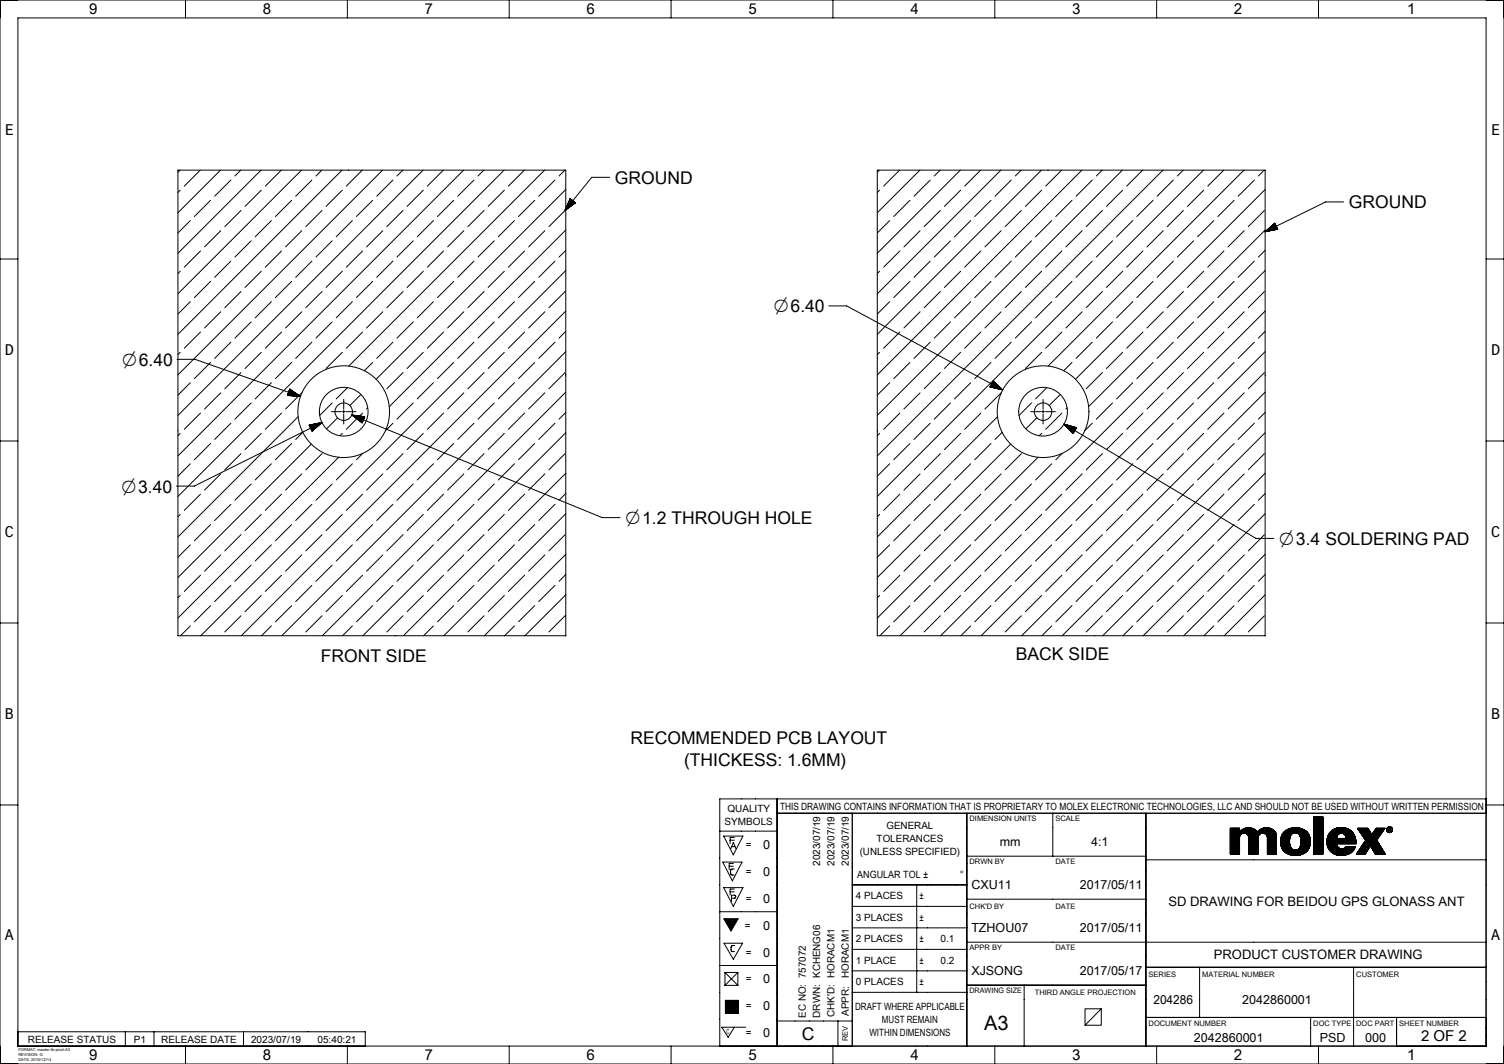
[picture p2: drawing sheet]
<svg xmlns="http://www.w3.org/2000/svg" width="420mm" height="297mm" viewBox="0 0 420 297" stroke-linecap="round" stroke-linejoin="round" font-family="sans-serif">
<defs><g id="words">
<text font-size="5.6" x="274.8" y="287.5">A3</text>
<g font-size="5.4">
<text x="216.1" y="87.2">⌀6.40</text>
<text x="34.1" y="102.1">⌀6.40</text>
<text x="33.9" y="137.5">⌀3.40</text>
<text x="174.7" y="146.3">⌀1.2 THROUGH HOLE</text>
<text x="357.2" y="152.1">⌀3.4 SOLDERING PAD</text>
</g>
<g font-size="4.9">
<text x="171.7" y="51.3">GROUND</text>
<text x="376.7" y="58.1">GROUND</text>
<text x="89.6" y="184.8">FRONT SIDE</text>
<text x="283.7" y="184.3">BACK SIDE</text>
<text x="176.1" y="207.6">RECOMMENDED PCB LAYOUT</text>
<text x="191" y="213.9">(THICKESS: 1.6MM)</text>
<text x="223.9" y="290.3">C</text>
</g>
<g font-size="4.2">
<text x="24.8" y="4">9</text>
<text x="73.3" y="4">8</text>
<text x="118.5" y="4">7</text>
<text x="163.7" y="4">6</text>
<text x="208.9" y="4">5</text>
<text x="254.1" y="4">4</text>
<text x="299.3" y="4">3</text>
<text x="344.5" y="4">2</text>
<text x="393" y="4">1</text>
<text x="1.4" y="37.7">E</text>
<text x="416.4" y="37.7">E</text>
<text x="1.4" y="99.2">D</text>
<text x="416.4" y="99.2">D</text>
<text x="1.4" y="150">C</text>
<text x="416.4" y="150">C</text>
<text x="1.4" y="200.8">B</text>
<text x="416.4" y="200.8">B</text>
<text x="1.4" y="262.4">A</text>
<text x="416.4" y="262.4">A</text>
<text x="396.8" y="290.5">2 OF 2</text>
<text x="24.8" y="296">9</text>
<text x="73.3" y="296">8</text>
<text x="118.5" y="296">7</text>
<text x="163.7" y="296">6</text>
<text x="208.9" y="296">5</text>
<text x="254.1" y="296">4</text>
<text x="299.3" y="296">3</text>
<text x="344.5" y="296">2</text>
<text x="393" y="296">1</text>
</g>
<g font-size="3.6">
<text x="326.3" y="252.8">SD DRAWING FOR BEIDOU GPS GLONASS ANT</text>
<text x="339" y="267.8">PRODUCT CUSTOMER DRAWING</text>
</g>
<g font-size="3.5">
<text x="213.2" y="237">0</text>
<text x="279.2" y="236.2">mm</text>
<text x="304.7" y="236.3">4:1</text>
<text x="213.2" y="244.5">0</text>
<text x="271.3" y="248.3">CXU11</text>
<text x="301.5" y="248.3">2017/05/11</text>
<text x="213.2" y="252">0</text>
<text x="213.2" y="259.5">0</text>
<text x="271.3" y="260.3">TZHOU07</text>
<text x="301.5" y="260.3">2017/05/11</text>
<text x="213.2" y="267">0</text>
<text x="213.2" y="274.5">0</text>
<text x="271.3" y="272.3">XJSONG</text>
<text x="301.5" y="272.3">2017/05/17</text>
<text x="322.1" y="280.3">204286</text>
<text x="346.9" y="280.3">2042860001</text>
<text x="213.2" y="282">0</text>
<text x="213.2" y="289.5">0</text>
<text x="333.4" y="290.8">2042860001</text>
<text x="368.5" y="290.8">PSD</text>
<text x="381.2" y="290.8">000</text>
</g>
<g font-size="2.8">
<text x="203.1" y="226.7">QUALITY</text>
<text x="217.8" y="226">THIS DRAWING CONTAINS INFORMATION THAT IS PROPRIETARY TO MOLEX ELECTRONIC TECHNOLOGIES, LLC AND SHOULD NOT BE USED WITHOUT WRITTEN PERMISSION</text>
<text x="202.4" y="230.3">SYMBOLS</text>
<text x="247.5" y="231.5">GENERAL</text>
<text x="208.3" y="236.8">=</text>
<text x="240.1" y="238.6">(UNLESS SPECIFIED)</text>
<text x="244.8" y="235">TOLERANCES</text>
<text x="208.3" y="244.2">=</text>
<text x="229" y="241.7" transform="rotate(-90 229 241.7)">2023/07/19</text>
<text x="233" y="241.7" transform="rotate(-90 233 241.7)">2023/07/19</text>
<text x="237" y="241.7" transform="rotate(-90 237 241.7)">2023/07/19</text>
<text x="239.4" y="245">ANGULAR TOL ±</text>
<text x="268" y="245">°</text>
<text x="208.3" y="251.7">=</text>
<text x="239" y="251">4 PLACES</text>
<text x="256.7" y="251">±</text>
<text x="239" y="257">3 PLACES</text>
<text x="256.7" y="257">±</text>
<text x="208" y="259.3">=</text>
<text x="239" y="263">2 PLACES</text>
<text x="256.7" y="263">±</text>
<text x="262.7" y="263">0.1</text>
<text x="208.3" y="266.8">=</text>
<text x="239" y="269">1 PLACE</text>
<text x="256.7" y="269">±</text>
<text x="262.7" y="269">0.2</text>
<text x="208.3" y="274.3">=</text>
<text x="237" y="273" transform="rotate(-90 237 273)">HORACM1</text>
<text x="239" y="275">0 PLACES</text>
<text x="256.7" y="275">±</text>
<text x="208.3" y="281.8">=</text>
<text x="238.8" y="282">DRAFT WHERE APPLICABLE</text>
<text x="225" y="284.1" transform="rotate(-90 225 284.1)">EC NO: 757072</text>
<text x="229" y="284.1" transform="rotate(-90 229 284.1)">DRWN: KCHENG06</text>
<text x="233" y="283.9" transform="rotate(-90 233 283.9)">CHK'D: HORACM1</text>
<text x="237" y="283.6" transform="rotate(-90 237 283.6)">APPR:</text>
<text x="246.3" y="285.5">MUST REMAIN</text>
<text x="7.8" y="291">RELEASE STATUS</text>
<text x="37.4" y="291">P1</text>
<text x="45" y="291">RELEASE DATE</text>
<text x="70.1" y="291">2023/07/19</text>
<text x="88.7" y="291">05:40:21</text>
<text x="208.3" y="289.3">=</text>
<text x="242.8" y="289.1">WITHIN DIMENSIONS</text>
</g>
<g font-size="2.1">
<text x="270.7" y="229.3">DIMENSION UNITS</text>
<text x="294.8" y="229.3">SCALE</text>
<text x="270.7" y="241.2">DRWN BY</text>
<text x="294.8" y="241.2">DATE</text>
<text x="270.7" y="253.8">CHK'D BY</text>
<text x="294.8" y="253.7">DATE</text>
<text x="270.7" y="265.2">APPR BY</text>
<text x="294.8" y="265.2">DATE</text>
<text x="320.7" y="272.8">SERIES</text>
<text x="335.7" y="272.8">MATERIAL NUMBER</text>
<text x="378.7" y="272.8">CUSTOMER</text>
<text x="270.7" y="277.3">DRAWING SIZE</text>
<text x="289" y="277.8">THIRD ANGLE PROJECTION</text>
<text x="320.8" y="286.3">DOCUMENT NUMBER</text>
<text x="366.7" y="286.3">DOC TYPE</text>
<text x="378.7" y="286.3">DOC PART</text>
<text x="390.8" y="286.3">SHEET NUMBER</text>
<text x="236.8" y="290.6" transform="rotate(-90 236.8 290.6)">REV</text>
</g>
<text font-size="2" x="202.9" y="288.5">C</text>
<g font-size="1.1">
<text x="5.1" y="293.5">FORMAT: master-tb-prod-A3</text>
<text x="5.1" y="294.9">REVISION: G</text>
<text x="5.1" y="296.3">DATE: 2015/12/14</text>
</g>
</g></defs>
<g fill="none" stroke="#000" stroke-width=".28">
<path d="M0 0h420v297h-420zM5 5h410v287h-410zM51.8 0v5M97 0v5M142.2 0v5M187.4 0v5M232.6 0v5M277.8 0v5M323 0v5M368.2 0v5M49.7 47.5h108.3v130h-108.3zM50.3 47.5l-.6 .6"/>
<path d="M50.3 53.1l-.6 .6M55.9 47.5l-4.4 4.5M58.8 55.9l-4.5 4.5M61.6 47.5l-11.9 11.9M64.5 50.3l-4.6 4.5M67.2 47.5l-1.6 1.6M67.3 58.7l-4.5 4.6M72.9 47.5l-23.2 23.2M73 53.1l-4.6 4.5M78.6 47.5l-4.5 4.5M81.4 55.9l-4.5 4.5M84.2 47.5l-34.5 34.5"/>
<path d="M87.1 50.3l-4.5 4.5M89.9 47.5l-1.7 1.6M89.9 58.7l-4.5 4.6M95.5 47.5l-45.8 45.8M95.6 53.1l-4.5 4.5M101.2 47.5l-4.5 4.5M104.1 55.9l-4.6 4.5M106.8 47.5l-57.1 57.1M109.7 50.3l-4.5 4.5M112.5 47.5l-1.6 1.6M112.6 58.7l-4.6 4.6M118.2 47.5l-68.5 68.5"/>
<path d="M118.2 53.1l-4.5 4.5M123.8 47.5l-4.5 4.5M126.7 55.9l-4.5 4.5M129.5 47.5l-79.8 79.8M132.4 50.3l-4.6 4.5M135.1 47.5l-1.6 1.6M135.2 58.7l-4.5 4.6M140.8 47.5l-91.1 91.1M140.8 53.1l-4.5 4.5M146.4 47.5l-4.4 4.5M149.3 55.9l-4.5 4.5M152.1 47.5l-54.7 54.7"/>
<path d="M155 50.3l-4.5 4.5M157.7 47.5l-1.6 1.6M157.8 58.7l-4.5 4.6M158 52.9l-53 53M158.8 56.4l.6-.8-.8 1.2M159.2 55.5l-.1 .2M159.3 55.5l-.4 .6M159.4 55.6l-.5 .7M159.6 55.7l-1.1 1.3M159.6 55.8l-1.2 1.5M159.7 55.8l-1.4 1.7M159.7 55.9l-1.5 1.8"/>
<path d="M159.7 55.9l-1.6 2.2M159.8 56l-1.8 2.2M159.9 56l-2 2.4M160 56.1l-2.1 2.6M160 56.1l-1.9 2.4M160.1 56.2l-1.7 2.1M160.1 56.2l-1.6 2M160.2 56.3l-1.5 1.8M160.3 56.3l-1.3 1.5M160.3 56.9l.3-.3-.5 .4M160.3 56.3l-1.1 1.4M160.3 56.4l-1 1.2"/>
<path d="M160.4 56.4l-.8 1M160.5 56.5l-.7 .8M160.7 56.6l-.3 .2M160.7 56.6l-3 2.2M160.7 56.6l-1.5-1.1-1.5 3.3M170.2 49.5h-5l-7.5 9.3M245 47.5h108.3v130h-108.3zM245.6 47.5l-.6 .6M245.6 53.1l-.6 .6M251.2 47.5l-4.4 4.5M254.1 55.9l-4.5 4.5M256.9 47.5l-11.9 11.9"/>
<path d="M259.8 50.3l-4.6 4.5M262.5 47.5l-1.6 1.6M262.6 58.7l-4.5 4.6M268.2 47.5l-23.2 23.2M268.3 53.1l-4.6 4.5M273.9 47.5l-4.5 4.5M276.7 55.9l-4.5 4.5M279.5 47.5l-34.5 34.5M282.4 50.3l-4.5 4.5M285.2 47.5l-1.7 1.6M285.2 58.7l-4.5 4.6M290.8 47.5l-45.8 45.8"/>
<path d="M290.9 53.1l-4.5 4.5M296.5 47.5l-4.5 4.5M299.4 55.9l-4.6 4.5M302.1 47.5l-57.1 57.1M305 50.3l-4.5 4.5M307.8 47.5l-1.6 1.6M307.9 58.7l-4.6 4.6M313.4 47.5l-68.4 68.5M313.5 53.1l-4.5 4.5M319.1 47.5l-4.5 4.5M322 55.9l-4.5 4.5M324.8 47.5l-79.8 79.8"/>
<path d="M327.6 50.3l-4.5 4.5M330.4 47.5l-1.6 1.6M330.5 58.7l-4.5 4.6M336.1 47.5l-91.1 91.1M336.1 53.1l-4.5 4.5M341.7 47.5l-4.4 4.5M344.6 55.9l-4.5 4.5M347.4 47.5l-54.7 54.7M350.3 50.3l-4.5 4.5M353 47.5l-1.6 1.6M353.1 58.7l-4.5 4.6M353.3 52.9l-53 53"/>
<path d="M375.2 56.4h-5l-16.9 8.3M0 72.3h5M50.3 75.7l-.6 .7M53.2 61.6l-3.5 3.4M56 70.1l-4.5 4.5M58.8 78.5l-4.5 4.6M61.6 64.4l-4.5 4.5M64.5 72.9l-4.6 4.5M70.1 67.2l-4.5 4.6M73 75.7l-4.6 4.5M75.8 61.6l-4.5 4.5M78.6 70.1l-4.5 4.5"/>
<path d="M81.4 78.5l-4.5 4.6M84.3 64.4l-4.6 4.5M87.1 72.9l-4.5 4.5M92.8 67.2l-4.6 4.6M95.6 75.7l-4.5 4.5M98.4 61.6l-4.5 4.5M101.2 70.1l-4.5 4.5M104.1 78.5l-4.6 4.6M106.9 64.4l-4.5 4.5M109.7 72.9l-4.5 4.5M115.4 67.2l-4.5 4.6M118.2 75.7l-4.5 4.5"/>
<path d="M121 61.6l-4.5 4.5M123.9 70.1l-4.6 4.5M126.7 78.5l-4.5 4.6M129.5 64.4l-4.5 4.5M132.4 72.9l-4.6 4.5M138 67.2l-4.5 4.6M140.8 75.7l-4.5 4.5M143.7 61.6l-4.6 4.5M146.5 70.1l-4.5 4.5M149.3 78.5l-4.5 4.6M152.2 64.4l-4.6 4.5M155 72.9l-4.5 4.5"/>
<path d="M158 75.5l-101.9 102M158 69.9l-1.9 1.9M158 64.2l-49.3 49.3M245.6 75.7l-.6 .7M248.5 61.6l-3.5 3.4M251.3 70.1l-4.5 4.5M254.1 78.5l-4.5 4.6M256.9 64.4l-4.5 4.5M259.8 72.9l-4.6 4.5M265.4 67.2l-4.5 4.6M268.3 75.7l-4.6 4.5M271.1 61.6l-4.5 4.5"/>
<path d="M273.9 70.1l-4.5 4.5M276.7 78.5l-4.5 4.6M279.6 64.4l-4.6 4.5M282.4 72.9l-4.5 4.5M288.1 67.2l-4.6 4.6M290.9 75.7l-4.5 4.5M293.7 61.6l-4.5 4.5M296.5 70.1l-4.5 4.5M299.4 78.5l-4.6 4.6M302.2 64.4l-4.5 4.5M305 72.9l-4.5 4.5M310.7 67.2l-4.5 4.6"/>
<path d="M313.5 75.7l-4.5 4.5M316.3 61.6l-4.5 4.5M319.2 70.1l-4.6 4.5M322 78.5l-4.5 4.6M324.8 64.4l-4.5 4.5M327.6 72.9l-4.5 4.5M333.3 67.2l-4.5 4.6M336.1 75.7l-4.5 4.5M339 61.6l-4.6 4.5M341.8 70.1l-4.5 4.5M344.6 78.5l-4.5 4.6M347.5 64.4l-4.6 4.5"/>
<path d="M350.3 72.9l-4.5 4.5M353.3 64.7l2.7-2.4 .8 1.7zM353.3 75.5l-101.9 102M353.3 69.9l-1.9 1.9M353.3 64.2l-49.3 49.3M353.8 64.6l2.7-1.3-3 1.4M354.4 64.5l2.1-1.1-2.5 1.1M354.6 63.5l1.6-.8-1.8 1M356 62.3l-.1 .1M356 62.4l-.2 .1M356 62.4l-.4 .2M356.1 62.5l-.6 .3"/>
<path d="M356.1 62.5l-.9 .5M356.1 62.6l-1.1 .5M356.2 62.6l-1.3 .7M356.2 62.8l-2 1.1M356.3 62.9l-2.3 1.1M356.3 63l-2.4 1.2M356.3 63l-2.7 1.4M356.4 63.1l-3 1.5M356.6 63.5l-2 .9M356.6 63.5l-1.8 .9M356.6 63.6l-1.4 .7M356.7 63.6l-1.3 .7"/>
<path d="M356.7 63.7l-1.1 .5M356.7 63.8l-.7 .4M356.7 64h-.2M356.8 63.9l-.6 .2M415 72.3h5M50.3 98.3l-.6 .7M53.2 84.2l-3.5 3.5M56 92.7l-4.5 4.5M61.6 87l-4.5 4.6M64.5 95.5l-4.6 4.5M67.3 81.4l-4.5 4.5M70.1 89.9l-4.5 4.5"/>
<path d="M73 98.3l-4.6 4.6M75.8 84.2l-4.5 4.5M78.6 92.7l-4.5 4.5M84.3 87l-4.6 4.6M87.1 95.5l-4.5 4.5M89.9 81.4l-4.5 4.5M92.8 89.9l-4.6 4.5M95.6 98.3l-4.5 4.6M98.4 84.2l-4.5 4.5M101.2 92.7l-4.5 4.5M106.9 87l-4.5 4.6M109.7 95.5l-4.5 4.5"/>
<path d="M112.6 81.4l-4.6 4.5M115.4 89.9l-4.5 4.5M118.2 98.3l-4.5 4.6M121 84.2l-4.5 4.5M123.9 92.7l-4.6 4.5M129.5 87l-4.5 4.6M132.4 95.5l-4.6 4.5M135.2 81.4l-4.5 4.5M138 89.9l-4.5 4.5M140.8 98.3l-4.5 4.6M143.7 84.2l-4.6 4.5M146.5 92.7l-4.5 4.5"/>
<path d="M152.2 87l-4.6 4.6M155 95.5l-4.5 4.5M157.8 81.4l-4.5 4.5M158 98.2l-79.3 79.3M158 92.5l-1.9 1.9M158 86.8l-90.6 90.7M231.4 85.4h5l43.6 23.4M245.6 98.3l-.6 .7M248.5 84.2l-3.5 3.5M251.3 92.7l-4.5 4.5M256.9 87l-4.5 4.6M259.8 95.5l-4.6 4.5"/>
<path d="M262.6 81.4l-4.5 4.5M265.4 89.9l-4.5 4.5M268.3 98.3l-4.6 4.6M271.1 84.2l-4.5 4.5M273.9 92.7l-4.5 4.5M279.6 87l-4.6 4.6M282.4 95.5l-4.5 4.5M285.2 81.4l-4.5 4.5M288.1 89.9l-4.6 4.5M290.9 98.3l-4.5 4.6M293.7 84.2l-4.5 4.5M296.5 92.7l-4.5 4.5"/>
<path d="M302.2 87l-4.5 4.6M305 95.5l-4.5 4.5M307.9 81.4l-4.6 4.5M310.7 89.9l-4.5 4.5M313.5 98.3l-4.5 4.6M316.3 84.2l-4.5 4.5M319.2 92.7l-4.6 4.5M324.8 87l-4.5 4.6M327.6 95.5l-4.5 4.5M330.5 81.4l-4.5 4.5M333.3 89.9l-4.5 4.5M336.1 98.3l-4.5 4.6"/>
<path d="M339 84.2l-4.6 4.5M341.8 92.7l-4.5 4.5M347.5 87l-4.6 4.6M350.3 95.5l-4.5 4.5M353.1 81.4l-4.5 4.5M353.3 98.2l-79.3 79.3M353.3 92.5l-1.9 1.9M353.3 86.8l-90.6 90.7M49.5 100.3h5l29.4 10.4M53.2 106.8l-3.5 3.5M56 115.3l-4.5 4.5M58.8 101.2l-4.5 4.5"/>
<path d="M61.6 109.7l-4.5 4.5M64.5 118.1l-4.6 4.6M67.3 104l-4.5 4.5M70.1 112.5l-4.5 4.5M75.8 106.8l-4.5 4.6M78.6 115.3l-4.5 4.5M80.3 110.4l3.6 .3M80.3 110.4h.1M80.3 110.3l.3 .1M80.4 110.2l.6 .2M80.4 110.2l.8 .3M80.4 110.1l1 .4"/>
<path d="M80.4 110.1l1.4 .4M80.6 109.6l2.9 1M80.6 109.5l3.1 1.1M80.6 109.4l3 1M80.7 109.3l2.7 1M80.7 109.3l2.4 .8M80.7 109.2l2.2 .8M80.7 109.1l1.9 .7M80.8 109.1l1.7 .6M80.8 109l1.5 .6M80.8 108.9l1.2 .4M80.8 108.9l1 .3"/>
<path d="M80.9 108.6l.3 .2M80.9 108.6l3 2.1M80.9 108.6l-.6 1.8M81.3 108.9l-.4-.2 .7 .4M81.4 101.2l-4.5 4.5M82 110.5l-1.6-.5 1.7 .5M82.5 110.6l-2-.8 2.2 .8M83.1 110.6l-2.6-.9 2.8 .9M83.3 116.3l-33.6 33.6M84.3 109.7l-4.6 4.5M86.4 118.6v.1M86.8 118.6l-.4 .2"/>
<path d="M87 118.5l-.6 .3M87.2 118.5l-.8 .4M87.6 118.4l-1.1 .6M87.7 119.9l-.6 .3M87.8 118.4l-1.3 .6M88 118.3l-1.5 .7M88.1 119.5l-1 .6 .9-.5M88.3 119.4l-1.3 .6M88.4 118.3l-1.8 .8M88.5 118.2l-1.9 1M88.6 119.1l-1.6 .9M88.7 119l-1.8 .9"/>
<path d="M89.1 118.1l-2.5 1.2 2.3-1.2M89.2 118.6l-2.3 1.2 2-.9M89.3 118.5l-2.4 1.2M89.3 118.1l-2.6 1.3M89.6 118.2l-2.8 1.4M89.7 118l-3 1.5M89.7 118.1l-2.9 1.5M89.9 117.9l-35.6 17.8h-5M89.9 117.9l-3.6 .8M89.9 117.9l-2.7 2.4-.9-1.6M92.5 114.9h2.8M92.8 112.5l-3.5 3.5"/>
<path d="M94.3 116.6l-3.1 3.1M95.6 114.9h.8M96 111.5v2.7M96 114.5v.8M96 115.6v2.8M96.7 114.9h2.7M97 108.2l-3.1 3.2M98.2 115.8l70 28.7h5M98.2 115.8l2.9 2.2 .7-1.7M98.2 115.8l3.6 .5M98.4 115.9l3.1 1.2M98.6 116.1l2.8 1.2-2.7-1.1"/>
<path d="M98.6 115.9l2.9 1.2M98.8 115.9l2.8 1.1M99 116.4l2.4 1-2.2-.8M99.2 116l2.4 .9M99.3 116.7l2 .8M99.4 116l2.2 .8-2-.8M99.6 116.9l1.7 .7M99.8 117l1.5 .6M100 117.1l1.2 .6M100 116.1l1.7 .6-1.5-.6M100.3 117.4l.9 .4M100.4 117.5l.8 .4"/>
<path d="M100.6 116.1l1.1 .5-.9-.4M100.7 117.7l.5 .2M100.8 110.1l-3.1 3.1M100.9 117.9l.2 .1M101 116.2l.8 .3M101.2 115.3l-4.5 4.5M101.4 116.2l.4 .2-.3-.1M101.7 116.3h.1M102.7 113.9l-.3 .3M104.1 101.2l-2.3 2.3M109.7 118.1l-2.1 2.1M112.6 104l-4.6 4.5"/>
<path d="M115.4 112.5l-4.5 4.5M121 106.8l-4.5 4.6M123.9 115.3l-4.6 4.5M126.7 101.2l-4.5 4.5M129.5 109.7l-4.5 4.5M132.4 118.1l-4.6 4.6M135.2 104l-4.5 4.5M138 112.5l-4.5 4.5M143.7 106.8l-4.6 4.6M146.5 115.3l-4.5 4.5M149.3 101.2l-4.5 4.5M152.2 109.7l-4.6 4.5"/>
<path d="M155 118.1l-4.5 4.6M157.8 104l-4.5 4.5M158 115.1l-1.9 1.9M158 109.5l-68 68M248.5 106.8l-3.5 3.5M251.3 115.3l-4.5 4.5M254.1 101.2l-4.5 4.5M256.9 109.7l-4.5 4.5M259.8 118.1l-4.6 4.6M262.6 104l-4.5 4.5M265.4 112.5l-4.5 4.5M271.1 106.8l-4.5 4.6"/>
<path d="M273.9 115.3l-4.5 4.5M276.5 108l3.5 .8M276.5 108h.1M276.6 107.9l.7 .3M276.6 107.8l.9 .5M276.6 107.7l1.1 .6M276.7 107.6l1.4 .8M276.7 107.6l1.6 .8M276.7 101.2l-4.5 4.5M276.8 107.5l1.9 1M276.8 108.1l-.3-.2 .5 .2M276.9 107.2l2.9 1.6"/>
<path d="M277 107.1l2.7 1.5M277 107.1l2.6 1.3M277 107l2.3 1.2M277.1 106.9l2.1 1.1M277.1 106.8l1.9 1.1M277.1 106.8l1.6 .8M277.2 106.7l1.4 .8M277.2 106.7l1.2 .7M277.2 106.6l1 .5M277.3 106.6l.7 .4M277.3 106.5l.6 .3M277.3 106.5l.4 .2"/>
<path d="M277.3 106.4l.3 .2M277.4 106.4h.1M277.4 106.4l2.6 2.4M277.4 106.4l-.9 1.6M278.6 116.3l-33.6 33.6M278.9 108.6l-2.1-1.1 2.3 1.1M279.4 108.7l-2.5-1.4 2.7 1.5M279.6 109.7l-4.6 4.5M287.8 114.9h2.8M288.1 112.5l-3.5 3.5M289.6 116.6l-3.1 3.1M290.9 114.9h.8"/>
<path d="M291.3 111.5v2.7M291.3 114.5v.8M291.3 115.6v2.8M292 114.9h2.7M292.3 108.2l-3.1 3.2M296.1 110.1l-3.1 3.1M296.5 115.3l-4.5 4.5M297.1 118.4l53.6 31.9h5M297.1 118.4l2.6 2.6M297.1 118.4l3.5 1M297.1 118.4l3 1.8M297.4 118.7l2.7 1.6-2.6-1.5"/>
<path d="M297.5 118.5l2.7 1.6M297.7 118.6l2.5 1.4M297.8 119.1l2.2 1.3-2.1-1.2M298 113.9l-.3 .3M298.1 118.7l2.2 1.2-2-1.2M298.1 119.4l1.8 1.1M298.4 119.7l1.5 .9M298.4 118.8l2 1-1.6-.9M298.5 119.8l1.3 .9M299 118.9l1.4 .8M299.2 119l1.2 .7M299.4 101.2l-2.4 2.3"/>
<path d="M299.6 119.1l.9 .5M299.8 119.1l.7 .4M300.1 119.2l.5 .2-.3-.1M300.5 119.3l.1 .1M300.6 119.4l-.9 1.6M305 118.1l-2.1 2.1M307.9 104l-4.6 4.5M310.7 112.5l-4.5 4.5M316.3 106.8l-4.5 4.6M319.2 115.3l-4.6 4.5M322 101.2l-4.5 4.5M324.8 109.7l-4.5 4.5"/>
<path d="M327.6 118.1l-4.5 4.6M330.5 104l-4.5 4.5M333.3 112.5l-4.5 4.5M339 106.8l-4.6 4.6M341.8 115.3l-4.5 4.5M344.6 101.2l-4.5 4.5M347.5 109.7l-4.6 4.5M350.3 118.1l-4.5 4.6M353.1 104l-4.5 4.5M353.3 115.1l-1.9 1.9M353.3 109.5l-68 68M0 123.1h5"/>
<path d="M50.3 121l-.6 .6M53.2 129.5l-3.5 3.4M56 137.9l-4.5 4.6M58.8 123.8l-4.5 4.5M61.6 132.3l-4.5 4.5M67.3 126.6l-4.5 4.6M70.1 135.1l-4.5 4.5M73 121l-4.6 4.5M75.8 129.5l-4.5 4.5M78.6 137.9l-4.5 4.6M81.4 123.8l-4.5 4.5M84.3 132.3l-4.6 4.5"/>
<path d="M84.6 120.7l-2 2M86.9 124l-37.2 37.2M87.2 120.3h.1M87.5 120l-.4 .3M89.9 126.6l-4.5 4.6M92.8 135.1l-4.6 4.5M94.6 127.6l-44.9 44.9M95.6 121l-.7 .6M98.4 129.5l-4.5 4.5M101.2 137.9l-4.5 4.6M101.3 126.5l-1.8 1.8M106.9 132.3l-4.5 4.5"/>
<path d="M112.6 126.6l-4.6 4.6M115.4 135.1l-4.5 4.5M118.2 121l-4.5 4.5M121 129.5l-4.5 4.5M123.9 137.9l-4.6 4.6M126.7 123.8l-4.5 4.5M129.5 132.3l-4.5 4.5M135.2 126.6l-4.5 4.6M138 135.1l-4.5 4.5M140.8 121l-4.5 4.5M143.7 129.5l-4.6 4.5M146.5 137.9l-4.5 4.6"/>
<path d="M149.3 123.8l-4.5 4.5M152.2 132.3l-4.6 4.5M157.8 126.6l-4.5 4.6M158 137.7l-1.9 1.9M158 132.1l-45.4 45.4M158 120.8l-56.7 56.7M245.6 121l-.6 .6M248.5 129.5l-3.5 3.4M251.3 137.9l-4.5 4.6M254.1 123.8l-4.5 4.5M256.9 132.3l-4.5 4.5M262.6 126.6l-4.5 4.6"/>
<path d="M265.4 135.1l-4.5 4.5M268.3 121l-4.6 4.5M271.1 129.5l-4.5 4.5M273.9 137.9l-4.5 4.6M276.7 123.8l-4.5 4.5M279.6 132.3l-4.6 4.5M279.9 120.7l-2 2M282.2 124l-37.2 37.2M285.2 126.6l-4.5 4.6M288.1 135.1l-4.6 4.5M289.9 127.6l-44.9 44.9M290.9 121l-.7 .6"/>
<path d="M293.7 129.5l-4.5 4.5M296.5 137.9l-4.5 4.6M296.6 126.5l-1.8 1.8M298.8 120.1l1 .6M298.9 120.2l.9 .6-.8-.4M299.3 120.6l.4 .3M299.5 120.8l.2 .1M299.6 120.9l.1 .1M302.2 132.3l-4.5 4.5M307.9 126.6l-4.6 4.6M310.7 135.1l-4.5 4.5M313.5 121l-4.5 4.5"/>
<path d="M316.3 129.5l-4.5 4.5M319.2 137.9l-4.6 4.6M322 123.8l-4.5 4.5M324.8 132.3l-4.5 4.5M330.5 126.6l-4.5 4.6M333.3 135.1l-4.5 4.5M336.1 121l-4.5 4.5M339 129.5l-4.6 4.5M341.8 137.9l-4.5 4.6M344.6 123.8l-4.5 4.5M347.5 132.3l-4.6 4.5M353.1 126.6l-4.5 4.6"/>
<path d="M353.3 137.7l-1.9 1.9M353.3 132.1l-45.4 45.4M353.3 120.8l-56.7 56.7M415 123.1h5M50.3 143.6l-.6 .6M53.2 152.1l-3.5 3.4M58.8 146.4l-4.5 4.6M61.6 154.9l-4.5 4.5M64.5 140.8l-4.6 4.5M67.3 149.3l-4.5 4.5M70.1 157.7l-4.5 4.6M73 143.6l-4.6 4.5"/>
<path d="M75.8 152.1l-4.5 4.5M81.4 146.4l-4.5 4.6M84.3 154.9l-4.6 4.5M87.1 140.8l-4.5 4.5M89.9 149.3l-4.5 4.5M92.8 157.7l-4.6 4.6M95.6 143.6l-4.5 4.5M98.4 152.1l-4.5 4.5M104.1 146.4l-4.6 4.6M106.9 154.9l-4.5 4.5M109.7 140.8l-4.5 4.5M112.6 149.3l-4.6 4.5"/>
<path d="M115.4 157.7l-4.5 4.6M118.2 143.6l-4.5 4.5M121 152.1l-4.5 4.5M126.7 146.4l-4.5 4.6M129.5 154.9l-4.5 4.5M132.4 140.8l-4.6 4.5M135.2 149.3l-4.5 4.5M138 157.7l-4.5 4.6M140.8 143.6l-4.5 4.5M143.7 152.1l-4.6 4.5M149.3 146.4l-4.5 4.6M152.2 154.9l-4.6 4.5"/>
<path d="M155 140.8l-4.5 4.5M157.8 149.3l-4.5 4.5M158 143.4l-34.1 34.1M158 154.7l-22.7 22.8M245.6 143.6l-.6 .6M248.5 152.1l-3.5 3.4M254.1 146.4l-4.5 4.6M256.9 154.9l-4.5 4.5M259.8 140.8l-4.6 4.5M262.6 149.3l-4.5 4.5M265.4 157.7l-4.5 4.6M268.3 143.6l-4.6 4.5"/>
<path d="M271.1 152.1l-4.5 4.5M276.7 146.4l-4.5 4.6M279.6 154.9l-4.6 4.5M282.4 140.8l-4.5 4.5M285.2 149.3l-4.5 4.5M288.1 157.7l-4.6 4.6M290.9 143.6l-4.5 4.5M293.7 152.1l-4.5 4.5M299.4 146.4l-4.6 4.6M302.2 154.9l-4.5 4.5M305 140.8l-4.5 4.5M307.9 149.3l-4.6 4.5"/>
<path d="M310.7 157.7l-4.5 4.6M313.5 143.6l-4.5 4.5M316.3 152.1l-4.5 4.5M322 146.4l-4.5 4.6M324.8 154.9l-4.5 4.5M327.6 140.8l-4.5 4.5M330.5 149.3l-4.5 4.5M333.3 157.7l-4.5 4.6M336.1 143.6l-4.5 4.5M339 152.1l-4.6 4.5M344.6 146.4l-4.5 4.6M347.5 154.9l-4.6 4.5"/>
<path d="M350.3 140.8l-4.5 4.5M353.1 149.3l-4.5 4.5M353.3 154.7l-22.7 22.8M353.3 143.4l-34.1 34.1M0 173.9h5M50.3 166.2l-.6 .7M53.2 174.7l-2.8 2.8M56 160.6l-4.5 4.5M58.8 169.1l-4.5 4.5M64.5 163.4l-4.6 4.5M67.3 171.9l-4.5 4.5M73 166.2l-4.6 4.5"/>
<path d="M75.8 174.7l-2.8 2.8M78.6 160.6l-4.5 4.5M81.4 169.1l-4.5 4.5M87.1 163.4l-4.5 4.5M89.9 171.9l-4.5 4.5M95.6 166.2l-4.5 4.5M98.4 174.7l-2.7 2.8M101.2 160.6l-4.5 4.5M104.1 169.1l-4.6 4.5M109.7 163.4l-4.5 4.5M112.6 171.9l-4.6 4.5M118.2 166.2l-4.5 4.5"/>
<path d="M121 174.7l-2.7 2.8M123.9 160.6l-4.6 4.5M126.7 169.1l-4.5 4.5M132.4 163.4l-4.6 4.5M135.2 171.9l-4.5 4.5M140.8 166.2l-4.5 4.5M143.7 174.7l-2.8 2.8M146.5 160.6l-4.5 4.5M149.3 169.1l-4.5 4.5M155 163.4l-4.5 4.5M157.8 171.9l-4.5 4.5M158 177.3l-.1 .2"/>
<path d="M158 166l-11.4 11.5M158 160.4l-1.9 1.9M245.6 166.2l-.6 .7M248.5 174.7l-2.8 2.8M251.3 160.6l-4.5 4.5M254.1 169.1l-4.5 4.5M259.8 163.4l-4.6 4.5M262.6 171.9l-4.5 4.5M268.3 166.2l-4.6 4.5M271.1 174.7l-2.8 2.8M273.9 160.6l-4.5 4.5M276.7 169.1l-4.5 4.5"/>
<path d="M282.4 163.4l-4.5 4.5M285.2 171.9l-4.5 4.5M290.9 166.2l-4.5 4.5M293.7 174.7l-2.7 2.8M296.5 160.6l-4.5 4.5M299.4 169.1l-4.6 4.5M305 163.4l-4.5 4.5M307.9 171.9l-4.6 4.5M313.5 166.2l-4.5 4.5M316.3 174.7l-2.7 2.8M319.2 160.6l-4.6 4.5M322 169.1l-4.5 4.5"/>
<path d="M327.6 163.4l-4.5 4.5M330.5 171.9l-4.5 4.5M336.1 166.2l-4.5 4.5M339 174.7l-2.8 2.8M341.8 160.6l-4.5 4.5M344.6 169.1l-4.5 4.5M350.3 163.4l-4.5 4.5M353.1 171.9l-4.5 4.5M353.3 177.3l-.1 .2M353.3 166l-11.4 11.5M353.3 160.4l-1.9 1.9M415 173.9h5"/>
<path d="M0 224.7h5M201 232h16M202.1 233.4h5.4l-2.7 5.2zM203.9 234.5h1.2M204.1 236.8l.7-1.7 .7 1.7M204.3 236.3h1M205.1 233.8h-1.2v1.7M217 223v69M217 227h198M270 227v65M270 239h50M294 227v12"/>
<path d="M343.6 237.1l2.6-2.6-2.6 2.7M343.6 234.5l2.6-2.5-2.6 2.6M343.6 233.5l2.4-2.3-2.4 2.4M343.6 231.9l.7-.7-.7 .7M343.6 231.2v7.2h2.6v-4.5M343.6 231.2h2.6M343.6 231.2v.1M343.7 231.2l-.1 .2M343.8 231.2l-.2 .2M343.9 238.4l2.3-2.2-2.2 2.2M343.9 231.2l-.3 .4M344 231.2l-.4 .5"/>
<path d="M344.1 231.2l-.5 .5M344.4 231.2l-.8 .8M344.5 231.2l-.9 .9M344.6 231.2l-1 1M344.7 231.2l-1.1 1.1M344.8 231.2l-1.2 1.3 1.3-1.3M345 231.2l-1.4 1.4M345.1 231.2l-1.5 1.5M345.2 231.2l-1.6 1.6M345.3 231.2l-1.7 1.7M345.4 231.2l-1.8 1.8M345.5 231.2l-1.9 1.9"/>
<path d="M345.6 238.4l.6-.5-.6 .5M345.6 231.2l-2 2M345.7 231.2l-2.1 2.1M345.8 231.2l-2.2 2.2M346.1 231.2l-2.5 2.5M346.1 231.2l-2.5 2.6M346.2 233.9a1.29 1.29 0 0 1 1.2-1.3 1.29 1.29 0 0 1 1.3 1.3M346.2 238.3l-.1 .1M346.2 238.2l-.3 .2M346.2 238.1l-.3 .3M346.2 238l-.4 .4M346.2 237.7l-.7 .7"/>
<path d="M346.2 237.6l-.9 .8M346.2 237.5l-.9 .9M346.2 237.4l-1 1M346.2 237.3l-1.2 1.1M346.2 237.2l-1.2 1.2M346.2 237.1l-1.3 1.3M346.2 237l-1.5 1.4M346.2 236.9l-1.5 1.5M346.2 236.7l-1.6 1.7 1.6-1.6M346.2 236.6l-1.8 1.8M346.2 236.5l-1.9 1.9M346.2 236.4l-2 2"/>
<path d="M346.2 236.3l-2.1 2.1M346.2 236l-2.4 2.4M346.2 235.9l-2.5 2.5M346.2 235.8l-2.6 2.6M346.2 235.7l-2.6 2.7M346.2 235.6l-2.6 2.7M346.2 235.5l-2.6 2.6M346.2 235.4l-2.6 2.7M346.2 235.3l-2.6 2.7M346.2 235.2l-2.6 2.6M346.2 235.1l-2.6 2.7M346.2 235l-2.6 2.7"/>
<path d="M346.2 234.8l-2.6 2.7 2.6-2.6M346.2 234.8l-2.6 2.6M346.2 234.7l-2.6 2.6M346.2 234.4l-2.6 2.6M346.2 234.2l-2.6 2.7M346.2 234.2l-2.6 2.6M346.2 234.1l-2.6 2.6M346.2 233.9l-2.6 2.7M346.2 233.9l-2.6 2.6M346.2 232.2l-2.6 2.6M346.2 232.1l-2.6 2.6M346.2 231.8l-2.6 2.6"/>
<path d="M346.2 231.7l-2.6 2.6M346.2 231.5l-2.6 2.7 2.6-2.6M346.2 231.4l-2.6 2.6M346.2 231.3l-2.6 2.6M346.2 231.2v1M346.2 233.7l-2.6 2.7M346.2 233.6l-2.6 2.7M346.2 233.5l-2.6 2.7M346.3 233.3l-2.7 2.8M346.4 231.9l-.2 .2M346.5 233l-2.9 3M346.9 231.5l-3.3 3.4"/>
<path d="M347.2 231.4l-3.6 3.6M347.3 231.3l-3.7 3.8M347.5 232.6l1.5-1.5-1.7 1.5M347.5 231.3l-3.9 3.9M347.7 231.2l-4.1 4.1M347.8 231.2l-4.2 4.2M347.9 231.1l-4.3 4.4M348 231.1l-4.4 4.5M348.2 231.1l-4.6 4.6M348.4 231.1l-4.8 4.8 4.7-4.8M348.5 231.1l-1.9 1.8M348.6 231.1l-1.7 1.6"/>
<path d="M348.7 231.1l-1.6 1.5M348.7 234.4l2.4-2.3-2.4 2.4M348.7 234.2l2.3-2.2-2.3 2.3M348.7 233.9l2.1-2-2.1 2.1M348.7 233.9v4.5M348.7 238l2.6-2.6-2.6 2.7M348.8 231.1l-1.6 1.5M349.1 231.1l-1.6 1.5M349.2 231.1l-1.6 1.5M349.2 231.1l-1.4 1.5 1.5-1.5M349.4 231.1l-1.5 1.5M349.5 231.2l-1.6 1.5"/>
<path d="M349.6 231.2l-1.6 1.5M349.7 231.2l-1.6 1.5M349.7 231.2l-1.6 1.6M349.8 231.3l-1.6 1.5M349.8 231.3l-1.6 1.6M349.9 231.3l-1.6 1.6M350 231.3l-1.6 1.7M350 231.4l-1.6 1.6M350.1 231.4l-1.6 1.7M350.2 231.4l-1.7 1.7M350.2 231.5l-1.7 1.7M350.3 231.5l-1.7 1.8"/>
<path d="M350.4 231.5l-1.8 1.8M350.4 231.6l-1.8 1.8M350.5 231.6l-1.8 1.9M350.6 231.7l-1.9 1.9M350.7 231.7l-2 2M350.7 231.8l-2 2M350.9 231.9l-2.2 2.2M351.1 232.1l-2.4 2.5M351.3 233.9a1.28 1.28 0 0 1 1.3-1.3 1.28 1.28 0 0 1 1.3 1.3v4.5M351.3 233.9v4.5h-2.6M351.3 238.3h.1M351.3 238.1l-.2 .3"/>
<path d="M351.3 238l-.3 .4M351.3 238l-.4 .4M351.3 237.8l-.5 .6M351.3 237.7l-.6 .7M351.3 237.7l-.7 .7M351.3 237.5l-.8 .9M351.3 237.4l-.9 1M351.3 237.4l-1 1M351.3 237.2l-1.1 1.2M351.3 237.2l-1.2 1.2M351.3 237.1l-1.3 1.3M351.3 236.9l-1.4 1.5"/>
<path d="M351.3 236.9l-1.5 1.5M351.3 236.8l-1.6 1.6M351.3 236.6l-1.7 1.8 1.7-1.8M351.3 236.5l-1.9 1.9M351.3 236.3l-2 2.1M351.3 236.3l-2.1 2.1M351.3 236.2l-2.2 2.2M351.3 236l-2.3 2.4M351.3 236l-2.4 2.4M351.3 235.9l-2.5 2.5M351.3 235.7l-2.5 2.7M351.3 235.6l-2.6 2.7 2.6-2.6"/>
<path d="M351.3 235.3l-2.6 2.6M351.3 235.2l-2.6 2.6M351.3 235.1l-2.6 2.7M351.3 235l-2.6 2.6M351.3 234.9l-2.6 2.6M351.3 234.8l-2.6 2.7M351.3 234.7l-2.6 2.6M351.3 234.6l-2.6 2.6M351.3 234.5l-2.6 2.7M351.3 234.4l-2.6 2.6M351.3 234.3l-2.6 2.6M351.3 234.2l-2.6 2.7"/>
<path d="M351.3 234.1l-2.6 2.6M351.3 233.9l-2.6 2.7 2.6-2.6M351.4 233.8l-2.7 2.6M351.4 233.7l-2.7 2.6M351.4 233.5l-2.7 2.8M351.4 233.4l-2.7 2.8M351.5 233.3l-2.8 2.7M351.7 231.7l-3 3M352 231.5l-3.3 3.3M352 232.7l1.7-1.6-5 4.9M352.4 231.3l-3.7 3.7 3.6-3.6M352.5 232.6l1.5-1.5-1.7 1.5"/>
<path d="M352.6 231.2l-3.9 3.9M352.7 231.2l-4 4M352.8 231.2l-4.1 4.1M353 231.1l-4.3 4.3M353.1 231.1l-4.4 4.4M353.2 231.1l-4.5 4.5M353.3 231.1l-4.6 4.6M353.5 231.1l-4.8 4.7M353.5 231.1l-4.8 4.8M353.8 231.1l-1.7 1.6M353.9 238.4h2.5M353.9 235.1l2.5-2.4-2.5 2.5"/>
<path d="M353.9 234.5l2.3-2.2-2.3 2.3M353.9 234l2.1-2-2.1 2.1M354 238.4l2.4-2.4-2.4 2.4M354.1 231.1l-1.6 1.5M354.2 231.1l-1.5 1.5M354.2 231.1l-1.4 1.5M354.3 231.1l-1.5 1.5M354.4 231.1l-1.5 1.5M354.5 231.2l-1.4 1.4 1.5-1.4M354.7 231.2l-1.6 1.5M354.7 231.2l-1.5 1.5M354.8 231.3l-1.5 1.4"/>
<path d="M354.9 231.3l-1.6 1.5M354.9 231.3l-1.5 1.5M355 231.4l-1.6 1.5M355.1 231.4l-1.5 1.6 1.5-1.6M355.2 231.4l-1.6 1.6M355.3 231.5l-1.6 1.6M355.4 231.6l-1.6 1.7M355.5 231.6l-1.7 1.7M355.6 231.7l-1.8 1.7M355.6 231.7l-1.7 1.8M355.6 238.4l.8-.7-.7 .7M355.7 231.8l-1.8 1.8"/>
<path d="M355.8 231.8l-1.9 1.9M355.9 231.9l-2 1.9M355.9 231.9a3.3 3.3 0 0 0-4.7 .3 3.3 3.3 0 0 0-5 0M355.9 231.9l.5 1.2v5.3M355.9 232l-2 2M356 232.1l-2.1 2.1M356.1 232.1l-2.2 2.2M356.1 232.2l-2.2 2.2M356.2 232.4l-2.3 2.3M356.3 232.4l-2.4 2.4M356.3 232.5l-2.4 2.4M356.3 232.6l-2.4 2.4"/>
<path d="M356.4 232.8l-2.5 2.5M356.4 232.9l-2.5 2.5M356.4 233l-2.5 2.5M356.4 233.1l-2.5 2.5M356.4 238.4h.1M356.4 238.3h.1M356.4 238.2l-.2 .2M356.4 238.1l-.3 .3M356.4 238l-.4 .4M356.4 237.8l-.5 .6 .5-.5M356.4 237.5l-.9 .9M356.4 237.4l-.9 1"/>
<path d="M356.4 237.3l-1.1 1.1M356.4 237.2l-1.2 1.2M356.4 237.1l-1.2 1.3M356.4 237l-1.4 1.4M356.4 236.9l-1.5 1.5M356.4 236.8l-1.5 1.6M356.4 236.7l-1.7 1.7M356.4 236.6l-1.8 1.8M356.4 236.5l-1.8 1.9M356.4 236.4l-2 2M356.4 236.3l-2.1 2.1M356.4 236.2l-2.1 2.2"/>
<path d="M356.4 236.1l-2.3 2.3M356.4 235.8l-2.5 2.6M356.4 235.8l-2.5 2.5M356.4 235.6l-2.5 2.6M356.4 235.5l-2.5 2.6M356.4 235.5l-2.5 2.5M356.4 235.3l-2.5 2.6M356.4 235.2l-2.5 2.6M356.4 235.2l-2.5 2.5M356.4 235l-2.5 2.6M356.4 234.9l-2.5 2.6M356.4 234.9l-2.5 2.5"/>
<path d="M356.4 234.7l-2.5 2.6M356.4 234.6l-2.5 2.6M356.4 234.6l-2.5 2.5M356.4 234.4l-2.5 2.6M356.4 234.1l-2.5 2.8M356.4 234l-2.5 2.6M356.4 234l-2.5 2.5M356.4 233.8l-2.5 2.6M356.4 233.8l-2.5 2.5M356.4 233.7l-2.5 2.5M356.4 233.5l-2.5 2.6M356.4 233.5l-2.5 2.5"/>
<path d="M356.4 233.4l-2.5 2.5M356.4 233.2l-2.5 2.6M356.4 233.2l-2.5 2.5M358 236.9l2.1-2-2 2.1M358.3 237.3l1.8-1.9-1.8 1.9M358.5 237.5l1.7-1.6-1.7 1.7M358.8 232l-.4 .4M359.2 231.7l-1.1 1.1M359.3 231.7l-1.2 1.2M359.6 231.5l-1.6 1.6M359.8 238.4l1.3-1.2-1.3 1.2M359.8 231.4l-1.9 2"/>
<path d="M359.9 231.4l-2.1 2M360.1 231.3l-2.3 2.3M360.1 235l-2 2M360.1 235.1l-2 2M360.1 234.7l-2.1 2.2M360.1 235.2l-1.9 2M360.1 234.6l-2.1 2.2M360.1 235.3l-1.9 1.9M360.1 234.4l-2.2 2.3 2.2-2.2M360.2 235.6l-1.8 1.8 1.8-1.7M360.2 234.2l-2.3 2.4M360.2 235.7l-1.8 1.8"/>
<path d="M360.2 234l-2.3 2.5 2.3-2.3M360.2 235.9l-1.6 1.7M360.3 233.8l-2.5 2.5 2.4-2.4M360.3 231.3l-2.6 2.5M360.3 236l-1.7 1.7 1.7-1.6M360.3 233.6l-2.5 2.6M360.3 236.2l-1.6 1.6M360.3 233.5l-2.6 2.6M360.3 236.3l-1.5 1.5M360.3 231.2l-2.6 2.7M360.4 236.3l-1.6 1.6M360.4 236.4l-1.5 1.5"/>
<path d="M360.4 236.4a1.41 1.41 0 0 0 1.3 .9 1.41 1.41 0 0 0 1.3-.9M360.4 233.3l-2.7 2.8M360.4 236.5l-1.5 1.5M360.4 236.5l-1.4 1.5M360.5 236.6l-1.4 1.4M360.5 231.2l-2.8 2.8M360.5 236.7l-1.4 1.4M360.5 236.7l-1.3 1.4M360.6 233.1l-2.9 2.9M360.6 236.8l-1.4 1.3M360.7 236.9l-1.3 1.3 1.3-1.3M360.7 231.1l-3.1 3.1"/>
<path d="M360.7 236.9l-1.3 1.4M360.8 237l-1.3 1.3M360.9 237l-1.3 1.3M360.9 231.1l-3.3 3.3M360.9 237.1l-1.3 1.3M361 231.1l-3.4 3.4M361 237.1l-1.3 1.3M361.1 231.1l-3.5 3.5M361.2 237.2l-1.3 1.3M361.2 231.1l-3.6 3.6M361.3 237.3l-1.3 1.2M361.3 231l-3.7 3.8"/>
<path d="M361.3 237.3l-1.2 1.2M361.4 237.3l-1.3 1.2M361.4 231l-3.8 3.9M361.5 237.3l-1.3 1.3M361.6 231l-4 4M361.6 237.3l-1.3 1.3 1.4-1.3M361.6 231l-4 4.1M361.7 232.5l1.4-1.3-1.2 1.3M361.7 231l-4.1 4.2M361.8 237.3l-1.4 1.3M361.9 231l-4.3 4.3M361.9 237.3l-1.4 1.4"/>
<path d="M361.9 231l-4.3 4.4M362 237.3l-1.4 1.4M362 231l-4.4 4.5M362.1 238.8l3.9-3.8-4 3.8M362.2 231l-4.6 4.6M362.2 237.2l-1.5 1.5M362.3 237.2l-1.5 1.5M362.3 231.1l-4.7 4.6M362.4 231.1l-4.7 4.7M362.5 231.1l-4.8 4.8M362.6 231.1l-1.7 1.6M362.6 237l-1.8 1.7"/>
<path d="M362.7 231.1l-1.5 1.5M362.7 231.1l-1.4 1.4M362.8 231.1l-1.4 1.4M362.9 231.2l-1.3 1.3M363 231.2l-1.4 1.3M363 233.4a1.54 1.54 0 0 0-1.9-.8 1.54 1.54 0 0 0-1 1.8l.3 2M363 233.4l.3 1.5-.3 1.5M363.1 233.5l1.6-1.6-1.6 1.6M363.2 233.9l1.8-1.7-1.8 1.8M363.2 231.2l-1.3 1.3M363.3 234.7l2.1-2-2.1 2.1M363.3 231.3l-1.3 1.2"/>
<path d="M363.4 231.3l-1.2 1.2 1.2-1.2M363.5 231.3l-1.3 1.3M363.6 231.4l-1.2 1.2 1.3-1.2M363.7 231.4l-1.3 1.3M363.8 231.4l-1.3 1.3M363.9 231.5l-1.4 1.2M364 231.5l-1.4 1.3M364 231.5l-1.3 1.4M364.1 231.6l-1.4 1.3M364.1 231.6l-1.3 1.4M364.2 231.6l-1.4 1.4M364.3 231.7l-1.4 1.4"/>
<path d="M364.4 231.8l-1.5 1.4M364.5 231.8l-1.5 1.5M364.5 231.8a4.3 4.3 0 0 0-6.9 2.8 3.9 3.9 0 0 0 4.9 4.2l2-.8M364.5 231.8l.9 1M364.6 231.9l-1.6 1.5M364.7 232l-1.6 1.6M364.8 232l-1.6 1.8 1.6-1.7M364.9 232.1l-1.7 1.7M365 232.3l-1.8 1.8M365.1 232.3l-1.8 2.1M365.2 237.4l-.5 .4M365.2 232.5l-1.9 1.9"/>
<path d="M365.2 232.5l-1.9 2M365.3 232.6l-2 2M365.3 237.2l-.8 .8M365.4 232.8l-2.1 2.1M365.4 232.8a4.1 4.1 0 0 1-.9 5.2M365.4 232.8l-2.1 2.2M365.5 232.9l-2.2 2.2M365.5 236.9l-1.3 1.3M365.5 233l-2.2 2.2M365.5 233l-2.2 2.3M365.6 233.1l-2.3 2.3M365.6 236.7l-1.6 1.6"/>
<path d="M365.6 233.2l-2.3 2.4M365.6 236.6l-1.7 1.8M365.6 233.3l-2.4 2.3M365.7 233.3l-2.5 2.5M365.7 233.4l-2.5 2.5M365.7 236.4l-2 2.1M365.7 233.5l-2.5 2.5M365.7 233.5l-2.6 2.7M365.8 233.6l-2.8 2.8M365.8 236.2l-2.3 2.3M365.8 233.7l-2.8 2.8M365.8 236.1l-2.4 2.5"/>
<path d="M365.8 233.7l-3 3.1M365.8 233.8l-4.8 5 4.8-4.9M365.8 236l-2.6 2.6M365.9 234l-4.8 4.8M365.9 235.8l-2.9 2.9M365.9 234.1l-4.7 4.7M365.9 235.7l-3 3M365.9 234.2l-4.6 4.6M365.9 235.6l-3.1 3.1M365.9 235.5l-3.2 3.2M365.9 234.3l-4.5 4.5M365.9 234.4l-4.4 4.4"/>
<path d="M365.9 235.4l-3.3 3.4M365.9 234.5l-4.3 4.3M366 235.3l-3.6 3.5M366 234.6l-4.3 4.2M366 235.2l-3.6 3.6M366 234.7l-4.2 4.1M366 235.1l-3.8 3.7M366 234.8l-4.1 4M366.8 228.1v10.3M366.8 228.1h2.7M366.8 229.1l1.2-1-1.2 1.1M366.8 228.3l.3-.2-.3 .2"/>
<path d="M366.8 236.5l2.7-2.6-2.7 2.7M366.8 234.8l2.7-2.6-2.7 2.7M366.8 233.1l2.7-2.5-2.7 2.6M366.8 231.4l2.7-2.5-2.7 2.7M366.9 228.1h-.1M367 228.1l-.2 .1M367.2 228.1l-.4 .4M367.4 228.1l-.6 .5M367.5 228.1l-.7 .6M367.6 228.1l-.8 .7M367.7 228.1l-.9 .8M367.8 228.1l-1 .9"/>
<path d="M368.1 228.1l-1.3 1.2M368.2 228.1l-1.4 1.3M368.3 228.1l-1.5 1.4M368.4 228.1l-1.6 1.5M368.5 228.1l-1.7 1.6M368.6 228.1l-1.8 1.7M368.7 228.1l-1.9 1.8M368.7 238.4l.8-.7-.8 .7M368.8 228.1l-2 2 2.1-2M369 228.1l-2.2 2.1M369.1 228.1l-2.3 2.2M369.1 228.1l-2.3 2.3"/>
<path d="M369.3 228.1l-2.5 2.4M369.4 228.1l-2.6 2.5M369.4 228.1l-2.6 2.6M369.5 228.1v10.3h-2.7M369.5 228.4l-2.7 2.7M369.5 228.3l-2.7 2.7M369.5 228.2l-2.7 2.6M369.5 228.1l-2.7 2.7M369.5 238.3l-.1 .1M369.5 238.3l-.2 .1M369.5 238.2l-.3 .2M369.5 238.1l-.3 .3"/>
<path d="M369.5 238l-.5 .4M369.5 237.8l-.6 .6 .6-.5M369.5 237.5l-.9 .9M369.5 237.4l-1.1 1M369.5 237.3l-1.1 1.1M369.5 237.2l-1.2 1.2M369.5 237.1l-1.4 1.3M369.5 237l-1.4 1.4M369.5 236.9l-1.5 1.5M369.5 236.8l-1.7 1.6M369.5 236.7l-1.7 1.7M369.5 236.6l-1.8 1.8"/>
<path d="M369.5 236.5l-2 1.9M369.5 236.4l-2 2M369.5 236.3l-2.1 2.1M369.5 236.1l-2.3 2.3 2.3-2.2M369.5 236l-2.4 2.4M369.5 235.9l-2.6 2.5M369.5 235.8l-2.6 2.6M369.5 235.7l-2.7 2.7M369.5 235.6l-2.7 2.7M369.5 235.5l-2.7 2.7M369.5 235.4l-2.7 2.7M369.5 235.3l-2.7 2.7"/>
<path d="M369.5 235.2l-2.7 2.7M369.5 235.1l-2.7 2.7M369.5 235l-2.7 2.7M369.5 234.9l-2.7 2.7M369.5 234.8l-2.7 2.7M369.5 234.7l-2.7 2.7M369.5 234.6l-2.7 2.7M369.5 234.5l-2.7 2.7M369.5 234.4l-2.7 2.7M369.5 234.3l-2.7 2.7M369.5 234.2l-2.7 2.7M369.5 234l-2.7 2.8 2.7-2.7"/>
<path d="M369.5 233.7l-2.7 2.7M369.5 233.7l-2.7 2.6M369.5 233.5l-2.7 2.7M369.5 233.4l-2.7 2.7M369.5 233.4l-2.7 2.6M369.5 233.2l-2.7 2.7M369.5 233.1l-2.7 2.7M369.5 233.1l-2.7 2.6M369.5 233l-2.7 2.6M369.5 232.8l-2.7 2.7M369.5 232.8l-2.7 2.6M369.5 232.7l-2.7 2.6"/>
<path d="M369.5 232.5l-2.7 2.7M369.5 232.4l-2.7 2.7 2.7-2.6M369.5 232.1l-2.7 2.6M369.5 231.9l-2.7 2.7M369.5 231.9l-2.7 2.6M369.5 231.8l-2.7 2.6M369.5 231.7l-2.7 2.6M369.5 231.6l-2.7 2.7M369.5 231.5l-2.7 2.6M369.5 231.4l-2.7 2.6M369.5 231.3l-2.7 2.7M369.5 231.2l-2.7 2.6"/>
<path d="M369.5 231.1l-2.7 2.6M369.5 231l-2.7 2.7M369.5 230.9l-2.7 2.6M369.5 230.7l-2.7 2.7 2.7-2.6M369.5 230.4l-2.7 2.7M369.5 230.3l-2.7 2.6M369.5 230.2l-2.7 2.6M369.5 230.1l-2.7 2.7M369.5 230l-2.7 2.6M369.5 229.9l-2.7 2.6M369.5 229.8l-2.7 2.7M369.5 229.7l-2.7 2.6"/>
<path d="M369.5 229.6l-2.7 2.7M369.5 229.5l-2.7 2.7M369.5 229.4l-2.7 2.6M369.5 229.3l-2.7 2.7M369.5 229.2l-2.7 2.7M369.5 229l-2.7 2.7 2.7-2.6M369.5 228.7l-2.7 2.7M369.5 228.6l-2.7 2.7M369.5 228.5l-2.7 2.6M370.5 234.7l3.8-3.7-3.8 3.8M370.5 234.5l.1 1.3 .4 1.1M370.6 235.8l4.8-4.7-4.8 4.8"/>
<path d="M370.8 233.3l-.3 1.2M371 236.9l1.3 1.3 1.8 .6M371.3 237.4l3.4-3.4-3.4 3.4M372.2 238.1l1.6-1.5-1.6 1.6M372.2 231.6l-1 1.1M372.4 231.5l-1.3 1.3M372.5 238.3l1.6-1.5-1.5 1.6M372.6 231.4l-1.7 1.7M372.9 231.3l-2.1 2M373 231.3l-2.2 2.1M373.1 231.2l-2.4 2.4M373.3 231.1l-2.6 2.7"/>
<path d="M373.3 233.9l-2.5 2.6M373.3 233.8l-2.5 2.6M373.3 234l-2.5 2.6M373.3 235.7l-1.8 1.9M373.3 233.7l-2.5 2.6M373.3 235.8l-1.7 1.9M373.3 233.6l-2.6 2.6M373.4 233.5l-2.7 2.7M373.4 231.1l-2.7 2.7M373.4 236l-1.7 1.8M373.4 236.1l-1.7 1.7M373.4 233.4l-2.7 2.7"/>
<path d="M373.5 236.1l-1.7 1.7M373.5 234l-2.6 2.6M373.5 236.2l-1.7 1.7M373.5 234l-2.6 2.7M373.5 236.3l-1.6 1.6M373.5 231.1l-2.9 2.9M373.6 236.3l-1.7 1.7M373.6 236.4l-1.6 1.6M373.6 234l-2.7 2.8M373.7 233a1.29 1.29 0 0 1 1.4-.3 1.29 1.29 0 0 1 .8 1.3h-2.6zM373.7 236.5l-1.6 1.6M373.7 231.1l-3.1 3.1"/>
<path d="M373.8 234l-2.8 2.9 2.8-2.9M373.8 231l-3.2 3.2M373.9 236.7l-1.6 1.5M373.9 231l-3.4 3.4M373.9 234l-2.9 3M373.9 236.7l-1.5 1.6M374 236.8l-1.6 1.5M374 231l-3.5 3.5M374.1 234l-3 3M374.1 231l-3.6 3.6M374.1 234l-3 3.1M374.2 236.9l-1.6 1.5"/>
<path d="M374.2 234l-3.1 3.1M374.3 236.9l-1.6 1.5M374.3 236.9l-1.5 1.6M374.4 234l-3.2 3.2 3.2-3.2M374.4 236.9l-1.6 1.6M374.4 231l-3.9 3.9M374.5 237l-1.6 1.5M374.5 234l-3.2 3.3M374.5 231l-4 4M374.6 237l-1.6 1.5M374.6 231l-4.1 4.1M374.6 235.5l3.2-3.1-3.1 3.1"/>
<path d="M374.7 237l-1.7 1.6M374.7 238.8l2.5-2.5-2.6 2.5M374.7 231l-4.2 4.2M374.8 237l-1.7 1.6M374.8 232.6l1.5-1.3-1.4 1.3M374.8 231l-4.3 4.3M374.8 234l-3.4 3.5 1.9-1.9M374.9 231l-4.4 4.4M374.9 234l-1.5 1.5M375 236.9l-1.8 1.7 1.6-1.6M375 231l-4.5 4.5M375 234l-1.5 1.5"/>
<path d="M375.1 232.7l1.4-1.3-1.4 1.3M375.1 231l-4.5 4.6M375.1 234l-1.5 1.5M375.2 236.9l-1.9 1.8M375.2 231l-4.6 4.6M375.2 234l-1.5 1.5M375.3 232.8l1.4-1.3-1.4 1.3M375.3 231l-4.7 4.7M375.3 236.8l-1.9 1.9M375.3 234l-1.5 1.5M375.4 234l-1.5 1.5M375.5 234l-1.5 1.5"/>
<path d="M375.5 231.1l-4.9 4.9M375.6 234l-1.5 1.5M375.6 231.1l-4.9 5M375.7 231.1l-1.6 1.6M375.7 233.2l1.4-1.4-1.4 1.4M375.7 238.7l2.4-2.4-2.5 2.4M375.7 234l-1.5 1.5M375.8 231.1l-1.6 1.6M375.8 236.3l-.5 .5-.6 .2M375.8 236.3h2.7M375.8 233.4l1.5-1.5-1.5 1.5M375.8 236.3v.1"/>
<path d="M375.8 231.2l-1.5 1.4M375.9 236.3l-.3 .2M375.9 231.2a4 4 0 0 0-5.1 2.1M375.9 231.2l1.3 .6 .9 1.1M375.9 231.2l-1.5 1.4M375.9 236.3l-2.4 2.4M376 236.3l-2.4 2.4M376.1 236.3l-2.4 2.4 2.5-2.4M376.1 231.3l-1.6 1.3M376.3 236.3l-2.4 2.4M376.3 231.3l-1.3 1.4M376.4 236.3l-2.4 2.5 2.5-2.5"/>
<path d="M376.6 231.4l-1.4 1.3M376.6 236.3l-2.5 2.5M376.7 236.3l-2.5 2.5M376.7 231.5l-1.3 1.4M376.8 236.3l-2.5 2.5M376.8 231.6l-1.4 1.3M376.9 231.6l-1.4 1.4M376.9 236.3l-2.5 2.5M376.9 231.7l-1.3 1.3M377 231.7l-1.4 1.4M377 236.3l-2.5 2.5M377.1 235.5l1.4-1.4-1.4 1.4"/>
<path d="M377.2 231.9l-1.4 1.4M377.3 236.3l-2.5 2.5M377.4 232l-1.6 1.5M377.4 232l-1.5 1.6M377.4 236.3l-2.5 2.5M377.5 232.1l-1.6 1.6M377.5 236.3l-2.5 2.5M377.5 232.1l-1.6 1.7M377.5 232.2l-1.6 1.7M377.6 236.3l-2.5 2.5M377.6 232.2l-1.7 1.7M377.6 232.3l-3.2 3.2 1.4-1.5"/>
<path d="M377.7 232.3l-3.2 3.2M377.7 236.3l-2.5 2.4M377.8 236.3l-2.4 2.4M377.8 232.5l-3 3M377.9 232.6l-3 2.9M377.9 236.3l-2.5 2.4M377.9 232.6l-2.9 2.9M377.9 232.7l-2.8 2.8M378 232.7l-2.8 2.8M378 232.8l-2.7 2.7M378.1 237.3l-.8 .7M378.1 232.9l-2.7 2.6"/>
<path d="M378.1 232.9l-2.6 2.6M378.1 232.9l.5 1.6 .1 1h-5.4a1.42 1.42 0 0 0 1.4 1.5M378.1 233l-2.5 2.5M378.2 233.1l-2.5 2.4M378.2 233.1l-2.4 2.4M378.2 236.3l-2.4 2.3M378.2 233.2l-2.3 2.3M378.2 237l-1.2 1.2M378.2 236.3l-2.2 2.3M378.3 233.3l-2.2 2.2 2.2-2.2M378.3 236.9l-1.4 1.4M378.3 233.4l-2.1 2.1"/>
<path d="M378.3 233.5l-2 2M378.4 233.5l-2 2M378.4 236.3l-2.4 2.3M378.4 236.7l-1.7 1.7M378.4 233.6l-1.9 1.9M378.4 233.7l-1.8 1.8M378.4 236.5l-1.9 1.9M378.4 233.7l-1.7 1.8M378.5 236.4l-2.1 2.1M378.5 233.8l-1.7 1.7M378.5 236.3l-2.3 2.2M378.5 236.3a3.8 3.8 0 0 1-4.4 2.5"/>
<path d="M378.5 233.9l-1.6 1.6M378.5 234l-1.6 1.5M378.6 234.2l-1.4 1.3M378.6 234.3l-1.2 1.2M378.6 234.4l-1.1 1.1M378.6 234.6l-.9 .9M378.7 234.7l-.9 .8M378.7 234.8l-.7 .7M378.7 234.9l-.7 .6M378.7 235l-.6 .5M378.7 235.1l-.4 .4M378.7 235.2l-.3 .3"/>
<path d="M378.7 235.5h.1M378.7 235.4l-.2 .1M378.7 235.3l-.3 .2M378.9 238.4l7.3-7.2-7.2 7.2M379.1 231.2h2.9M379.1 231.2l2.2 3.3-2.5 3.9h2.5l1.4-2.3 1.3 2.3M379.1 231.2h.1M379.2 231.2l-.1 .1M379.2 231.4l.3-.2-.2 .3M379.3 231.2l-.1 .2 .2-.2M379.7 231.2l-.4 .4 .4-.4M379.8 231.2l-.4 .5"/>
<path d="M380 231.2l-.6 .5M380 231.2l-.5 .6M380.1 231.2l-.6 .6M380.3 231.2l-.7 .7 .7-.7M380.4 231.2l-.8 .8M380.6 231.2l-.9 .9M380.7 231.2l-1 1M380.9 231.2l-1.1 1.1 1.1-1.1M380.9 233.9l1.7-1.6-1.6 1.7M381 231.2l-1.1 1.2M381.1 231.2l-1.2 1.2M381.2 231.2l-1.3 1.3"/>
<path d="M381.3 231.2l-1.3 1.4 1.4-1.4M381.3 238.3v.1M381.4 238.2l-.2 .2M381.5 231.2l-1.4 1.5M381.6 231.2l-1.5 1.5M381.7 231.2l-1.6 1.6M381.7 237.7l-.6 .7 .5-.6M381.8 231.2l-1.6 1.6M381.9 237.4l-1 1M381.9 231.2l-1.7 1.7M382 231.2l1.1 1.8 1.2-1.8M382 231.2l-1.7 1.7"/>
<path d="M382 231.2l-1.7 1.8M382.1 231.3l-1.7 1.8 1.7-1.7M382.1 237.1l-1.3 1.3M382.1 231.4l-1.7 1.8M382.2 231.5l-1.7 1.8M382.2 231.6l-1.7 1.7M382.2 236.9l-1.5 1.5M382.2 231.6l-1.7 1.8M382.3 231.7l-1.7 1.8 1.7-1.7M382.3 231.8l-1.6 1.7M382.4 231.9l-1.7 1.7M382.4 236.6l-1.8 1.8"/>
<path d="M382.5 232l-1.7 1.7M382.5 232.1l-1.7 1.7M382.5 232.1l-1.6 1.7M382.6 232.2l-1.7 1.7M382.6 236.3l-2.1 2.1M382.7 232.4l-1.6 1.7 1.6-1.7M382.8 232.5l-1.7 1.7M382.8 232.5l-1.6 1.8M382.8 232.6l-1.6 1.7M382.9 232.7l-1.7 1.7M382.9 232.7l-1.6 1.7M383 232.8l-1.7 1.7"/>
<path d="M383 232.9l-1.9 2M383 236.7l1.8-1.7-1.7 1.7M383.3 237.2l1.8-1.7-1.7 1.7M383.8 231.9l.8-.7-.9 .9M384 238.4h2.8M384.3 231.2h2.5M384.3 231.2l-.1 .1M384.4 231.2l-.3 .3M384.5 234.5l2.3 3.9M384.5 234.5l-1.7 1.8M384.5 234.6l-1.7 1.7M384.5 234.6l-1.6 1.8"/>
<path d="M384.6 234.7l-1.7 1.8 1.7-1.7M384.6 234.8l-1.6 1.8M384.7 238.4l1.3-1.3-1.3 1.3M384.7 231.2l-1.3 1.3M384.7 234.9l-1.7 1.7M384.7 234.2l-1.9 2M384.8 235.1l-1.7 1.7M384.8 231.2l-1.7 1.7M384.8 234l-4.4 4.4M384.9 235.2l-1.7 1.7M384.9 231.2l-3.9 3.9M384.9 235.2l-1.7 1.8 1.7-1.7"/>
<path d="M384.9 235.3l-1.6 1.8M385 235.4l-1.7 1.7M385 231.2l-4.3 4.2M385 231.2l-4.4 4.4M385.1 235.6l-1.7 1.7M385.1 233.6l-4.8 4.8M385.1 235.6l-1.7 1.8M385.2 231.2l-4.8 4.8M385.2 235.7l-1.7 1.7M385.2 235.8l-1.7 1.7M385.3 235.8l-1.7 1.7M385.3 235.9l-1.7 1.7"/>
<path d="M385.3 231.2l-5.2 5.1M385.3 235.9l-1.6 1.9M385.3 231.2l-5.3 5.3M385.4 233.2l-5.2 5.2M385.4 236.1l-1.7 1.8M385.5 231.2l-5.7 5.7M385.5 236.2l-1.7 1.7M385.5 236.2l-1.7 1.8M385.5 233l-5.4 5.4M385.6 236.3l-1.7 1.8M385.6 231.2l-6.1 6.1M385.6 236.4l-1.7 1.7"/>
<path d="M385.6 236.4l-1.7 1.8M385.6 231.2l-6.2 6.2M385.7 236.5l-1.8 1.7M385.7 236.5l-1.7 1.8M385.7 236.6l-1.7 1.8M385.8 231.2l-6.6 6.6M385.8 236.7l-1.7 1.7M385.8 232.6l-5.8 5.8M385.9 236.8l-1.6 1.6M385.9 231.2l-7 7M385.9 236.9l-1.5 1.5M385.9 238.4l.6-.5-.5 .5"/>
<path d="M385.9 231.2l-7.1 7.2M386 237l-1.5 1.4M386.1 231.2l-7.3 7.2M386.1 237.2l-1.3 1.2M386.1 232.2l-6.2 6.2M386.1 237.2l-1.1 1.2M386.1 237.3l-1.1 1.1M386.2 237.4l-1.1 1M386.2 237.4l-.9 1 1-.9M386.2 232l-6.4 6.4M386.3 238.4l.3-.3-.3 .3M386.3 237.5l-.9 .9"/>
<path d="M386.3 237.6l-.8 .8M386.4 231.2l-7.3 7.2M386.4 237.7l-.8 .7M386.4 237.7l-.7 .7M386.4 237.8l-.6 .6M386.5 238.4l.2-.2-.1 .2M386.5 231.2l-7.3 7.2M386.5 231.6l-6.8 6.8M386.5 231.2l-7.1 7.2 7.3-7.2M386.6 238l-.6 .4M386.6 238l-.4 .4M386.7 231.4l-7.1 7"/>
<path d="M386.7 238.1l-.3 .3M386.8 231.2l-7.3 7.2M386.8 231.2l-2.3 3.3M386.8 238.3l-.1 .1M386.8 238.4h.1M387.3 231.6l-.1 .1M387.3 231.6h-.1M387.3 231.7l-.1 .1M387.3 231.5h-.1M387.3 231.8h-.1M387.3 231.4l-.1 .1M387.3 231.8v.1"/>
<path d="M387.3 231.3l-.1 .1M387.3 231.9h.1M387.3 232h.1M387.3 231.2v.1M387.4 232v.1M387.4 232.1h.1M387.5 232.1l-.1 .1M387.5 232.2h.1M387.6 232.3h.1M387.6 230.9l-.3 .3M387.7 232.3h-.1M387.7 231.2h.5"/>
<path d="M387.7 231.2v.8h.2M387.7 231.4l.2-.2-.2 .2M387.7 232.3h.1M387.7 231.2h.1M387.7 232.3v.1M387.7 230.8v.1M387.8 232.4h.1M387.8 230.8v.1M387.9 231.6h.2M387.9 231.3h.2M387.9 231.3v.3M387.9 231.7v.3"/>
<path d="M387.9 231.7h.2M387.9 232h-.1M387.9 231.8l-.1 .2 .1-.1M387.9 231.7l-.2 .3M387.9 231.5l-.2 .2M387.9 231.4l-.2 .2M387.9 232.4h.1M387.9 230.8h.1M388 231.6l-.3 .2M388 231.2l-.3 .3M388 230.8h-.1M388 232.4h.1"/>
<path d="M388 231.7l.4-.3-.3 .3M388 231.6l-.1 .1M388 230.8h.1M388.1 231.6l-.1 .1M388.1 231.2l-.2 .1M388.1 231.7l.1 .1M388.1 230.8h.1M388.1 232.4h.1M388.1 231.3v.3M388.2 231.2l-.2 .1M388.2 232.4h-.1M388.2 231.8v.2"/>
<path d="M388.2 230.8h-.1M388.2 231.2l.2 .5M388.2 231.2l-.1 .1M388.2 232h.2M388.3 230.8h-.1M388.3 231.2l-.2 .1M388.3 230.8h.1M388.3 231.6l-.1 .2M388.3 231.3l-.1 .1M388.3 231.7l-.1 .1M388.4 231.7l-.2 .2M388.4 231.3l-.2 .1"/>
<path d="M388.4 231.8v.1M388.4 231.7v.1M388.4 231.8l-.2 .1M388.4 231.9l-.1 .1M388.4 231.5l-.1 .1M388.4 231.9v.1M388.4 230.8v.1M388.4 231.4l-.2 .3 .1-.1M388.4 232h.1M388.5 232.3l-.3 .1M388.5 230.9h-.1M388.5 230.9h.1"/>
<path d="M388.5 231h.1M388.6 231h.1M388.7 231.1h.1M388.7 231.1h-.1M388.7 232.1l-.2 .2M388.7 231.2h.1M388.8 231.2v.1M388.8 231.3h.1M388.8 231.4v.1M388.8 231.3v.1M388.9 231.8l-.2 .2M388.9 231.7h-.1"/>
<path d="M388.9 231.6l-.1 .1M388.9 231.6h-.1M415 223h-214v69M415 224.7h5M201 254.5h16M201.8 240.6h5.4l-2.7 5.3zM202.1 247.8h5.4l-2.7 5.2zM202.2 256.5h3.9l-2 3.4zM202.3 256.5l-.1 .1M202.6 256.5l-.3 .3M202.9 256.5l-.5 .4M203.2 256.5l-.7 .6"/>
<path d="M203.5 256.5l-.8 .8M203.6 241.8h1.2M203.8 256.5l-1 1M203.9 248.9h1.2M204.1 256.5l-1.2 1.2M204.3 250.7h.8a.42 .42 0 0 0 .4-.4 .42 .42 0 0 0-.4-.4h-.8v1.7M204.4 256.5l-1.4 1.4M204.4 259.4l-.3 .4M204.7 256.5l-1.6 1.6M204.8 258.7l-.8 .9M204.8 241h-1.2v1.7M205 256.5l-1.8 1.8"/>
<path d="M205 242.6h-.7l-.3 .5 .1 .9 .9 .3M205.1 248.2h-1.2v1.6M205.2 258l-1.4 1.4M205.3 256.5l-2 1.9M205.6 256.5l-2.2 2.1M205.6 257.3l-1.9 1.9M205.9 256.5l-2.4 2.3M206 256.6l-2.4 2.4M238 247h32M238 253h32M238 259h32M256 247v30"/>
<path d="M270 251h50M320 240h95M201 269.5h16M202.2 263.3h5.2l-2.6 4.5zM202.5 271.4l3.6 3.6M202.5 275h3.6M202.5 271.4v3.6M202.5 271.4h3.6M202.6 279.2h3.6v3.6h-3.6zM202.6 279.5h3.6M202.6 279.8h3.6M202.6 279.3h3.6"/>
<path d="M202.6 279.9h3.6M202.6 279.7h3.6M202.6 279.6h3.6M205.2 263.9l-.8 .1-.3 .5 .1 .9 1 .2M206.1 271.4l-3.6 3.6M206.1 271.4v3.6M238 265h32M238 271h32M238 277h32M270 263h145M270 275h50M286 275v17"/>
<path d="M320 270h95M335 270v14M378 270v22M5 288h97v4M35 288v4M43 288v4M51.8 292v5M68 288v4M97 292v5M142.2 292v5M187.4 292v5M202.6 281.5h3.6"/>
<path d="M202.6 280.2h3.6M202.6 281h3.6M202.6 282.7h3.6M202.6 282.5h3.6M202.6 282.6h3.6M202.6 280.5h3.6M202.6 281.1h3.6M202.6 282.2h3.6M202.6 280.9h3.6M202.6 282h3.6M202.6 280.3h3.6M202.6 281.9h3.6"/>
<path d="M202.6 281.7h3.6M202.6 281.4h3.6M202.6 281.3h3.6M202.6 280.8h3.6M202.6 282.3h3.6M202.6 281.6h3.6M202.6 282.1h3.6M202.6 280.7h3.6M202.6 280.4h3.6M202.6 280.1h3.6M205.1 286.7l-1.8 2.8-1.7-2.8h6.6M217 285h21"/>
<path d="M232.6 292v5M234 285v7M238 292v-65h82v65M277.8 292v5M307.5 281.6l-4.5 4.6v-4.6h4.5v4.6h-4.5M323 292v5M366 284v8M368.2 292v5M390 284v8M415 284h-95"/>
<circle cx="96" cy="114.9" r="12.8"/>
<circle cx="96" cy="114.9" r="2.44"/>
<circle cx="96" cy="114.9" r="6.8"/>
<circle cx="291.3" cy="114.9" r="12.8"/>
<circle cx="291.3" cy="114.9" r="2.44"/>
<circle cx="291.3" cy="114.9" r="6.8"/>
<circle cx="388" cy="231.6" r=".79"/>
<circle cx="388" cy="231.6" r=".83"/>
</g>
<use href="#words"/>
</svg>
